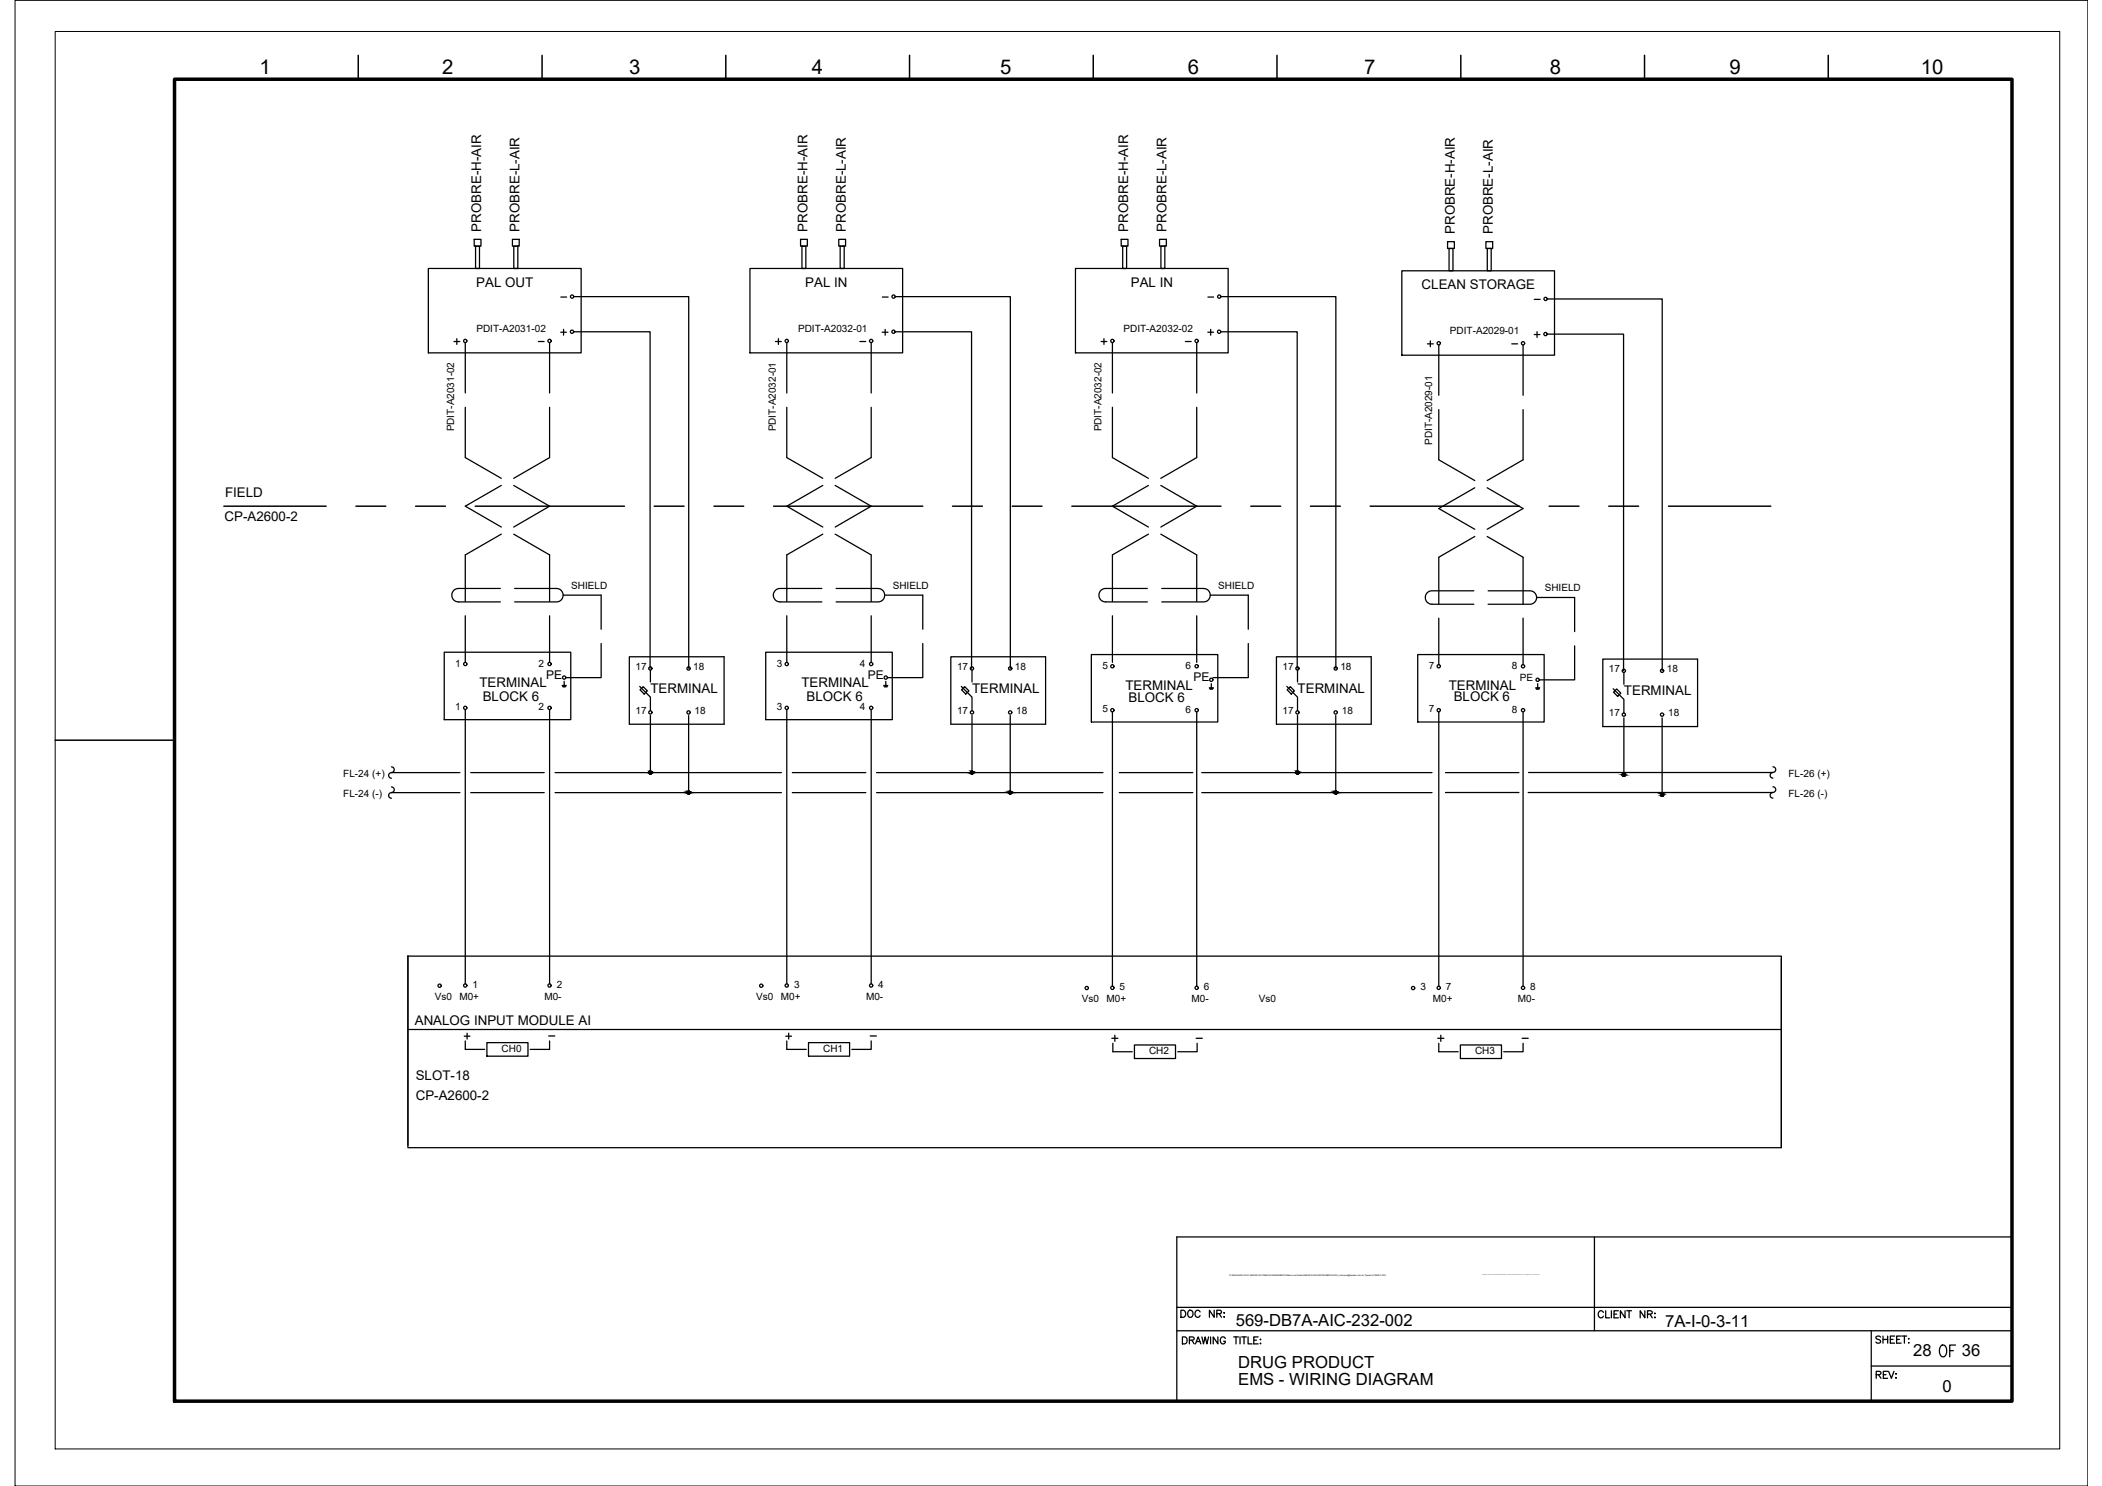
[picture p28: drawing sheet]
<svg xmlns="http://www.w3.org/2000/svg" width="420mm" height="297mm" viewBox="0 0 420 297" stroke-linecap="round" stroke-linejoin="round" font-family="sans-serif">
<defs><g id="words">
<text font-size="5.3" x="386.6" y="272.3">OF</text>
<g font-size="4.4">
<text x="221.2" y="209.5">+</text>
<text x="286.5" y="209.5">+</text>
</g>
<g font-size="4.1">
<text x="51.8" y="14.8">1</text>
<text x="88.4" y="14.8">2</text>
<text x="125.8" y="14.8">3</text>
<text x="162.3" y="14.8">4</text>
<text x="199.9" y="14.8">5</text>
<text x="237.4" y="14.8">6</text>
<text x="272.6" y="14.8">7</text>
<text x="309.8" y="14.8">8</text>
<text x="345.7" y="14.8">9</text>
<text x="383.9" y="14.8">10</text>
</g>
<g font-size="4">
<text x="111.1" y="68.1">+</text>
<text x="175.3" y="68.1">+</text>
<text x="284.3" y="70.6">+</text>
<text x="92.1" y="208.8">+</text>
<text x="156.3" y="208.8">+</text>
<text x="374.3" y="276.6">REV:</text>
</g>
<g font-size="3.3">
<text x="247" y="265">569-DB7A-AIC-232-002</text>
<text x="332.8" y="265.2">7A-I-0-3-11</text>
<text x="247.5" y="273.5">DRUG PRODUCT</text>
<text x="382.4" y="271.1">28</text>
<text x="392.1" y="271.1">36</text>
<text x="247.5" y="276.9">EMS - WIRING DIAGRAM</text>
<text x="388.3" y="278.2">0</text>
</g>
<g font-size="2.7">
<text x="96.2" y="46.3" transform="rotate(-90 96.2 46.3)">PROBRE-H-AIR</text>
<text x="103.8" y="46.3" transform="rotate(-90 103.8 46.3)">PROBRE-L-AIR</text>
<text x="161.4" y="46.3" transform="rotate(-90 161.4 46.3)">PROBRE-H-AIR</text>
<text x="169.1" y="46.3" transform="rotate(-90 169.1 46.3)">PROBRE-L-AIR</text>
<text x="225.5" y="46.3" transform="rotate(-90 225.5 46.3)">PROBRE-H-AIR</text>
<text x="233.2" y="46.3" transform="rotate(-90 233.2 46.3)">PROBRE-L-AIR</text>
<text x="290.8" y="46.8" transform="rotate(-90 290.8 46.8)">PROBRE-H-AIR</text>
<text x="298.4" y="46.8" transform="rotate(-90 298.4 46.8)">PROBRE-L-AIR</text>
<text x="95.2" y="57.4">PAL OUT</text>
<text x="161" y="57.4">PAL IN</text>
<text x="226" y="57.4">PAL IN</text>
<text x="284.2" y="57.8">CLEAN STORAGE</text>
<text x="45" y="99.3">FIELD</text>
<text x="44.9" y="104.2">CP-A2600-2</text>
<text x="95.8" y="137.4">TERMINAL</text>
<text x="160.2" y="137.4">TERMINAL</text>
<text x="225" y="137.8">TERMINAL</text>
<text x="289.6" y="137.8">TERMINAL</text>
<text x="96.5" y="140.2">BLOCK 6</text>
<text x="130" y="138.5">TERMINAL</text>
<text x="161.2" y="140.2">BLOCK 6</text>
<text x="194.3" y="138.5">TERMINAL</text>
<text x="225.6" y="140.3">BLOCK 6</text>
<text x="259.4" y="138.5">TERMINAL</text>
<text x="290.6" y="140.2">BLOCK 6</text>
<text x="324.6" y="138.9">TERMINAL</text>
<text x="82.9" y="204.9">ANALOG INPUT MODULE AI</text>
<text x="83.1" y="215.9">SLOT-18</text>
<text x="83.1" y="219.9">CP-A2600-2</text>
</g>
<g font-size="2.6">
<text x="111.1" y="60.7">-</text>
<text x="175.3" y="60.7">-</text>
<text x="240.6" y="60.7">-</text>
<text x="305.9" y="61">-</text>
<text x="106.9" y="69.5">-</text>
<text x="171.1" y="69.5">-</text>
<text x="236" y="69.5">-</text>
<text x="301.3" y="69.8">-</text>
<text x="108.7" y="208.1">-</text>
<text x="173.2" y="208.1">-</text>
<text x="238.1" y="208.8">-</text>
<text x="303.4" y="208.8">-</text>
</g>
<g font-size="2.4">
<text x="109.2" y="135.7">PE</text>
<text x="173.5" y="135.7">PE</text>
<text x="238.5" y="136.2">PE</text>
</g>
<g font-size="2">
<text x="95.2" y="66.3">PDIT-A2031-02</text>
<text x="159.5" y="66.3">PDIT-A2032-01</text>
<text x="224.6" y="66.3">PDIT-A2032-02</text>
<text x="289.8" y="66.8">PDIT-A2029-01</text>
<text x="90.8" y="86.2" transform="rotate(-90 90.8 86.2)">PDIT-A2031-02</text>
<text x="155.1" y="86.2" transform="rotate(-90 155.1 86.2)">PDIT-A2032-01</text>
<text x="220.2" y="86.2" transform="rotate(-90 220.2 86.2)">PDIT-A2032-02</text>
<text x="286.3" y="88.9" transform="rotate(-90 286.3 88.9)">PDIT-A2029-01</text>
<text x="114.2" y="117.8">SHIELD</text>
<text x="178.4" y="117.8">SHIELD</text>
<text x="243.5" y="117.8">SHIELD</text>
<text x="308.8" y="118.2">SHIELD</text>
<text x="91" y="133.3">1</text>
<text x="107.6" y="133.3">2</text>
<text x="127" y="133.9">17</text>
<text x="138.6" y="133.9">18</text>
<text x="155.3" y="133.3">3</text>
<text x="171.9" y="133.3">4</text>
<text x="191.3" y="133.9">17</text>
<text x="202.8" y="133.9">18</text>
<text x="220.3" y="133.7">5</text>
<text x="237" y="133.8">6</text>
<text x="256.4" y="133.9">17</text>
<text x="267.9" y="133.9">18</text>
<text x="285.6" y="133.7">7</text>
<text x="302.2" y="133.8">8</text>
<text x="303.8" y="136.2">PE</text>
<text x="321.6" y="134.4">17</text>
<text x="333.2" y="134.4">18</text>
<text x="91" y="142">1</text>
<text x="107.6" y="142">2</text>
<text x="127" y="142.7">17</text>
<text x="138.9" y="142.7">18</text>
<text x="155.3" y="142">3</text>
<text x="171.9" y="142">4</text>
<text x="191.3" y="142.7">17</text>
<text x="203.1" y="142.7">18</text>
<text x="220.3" y="142.4">5</text>
<text x="237" y="142.4">6</text>
<text x="256.4" y="142.7">17</text>
<text x="268.2" y="142.7">18</text>
<text x="285.6" y="142.4">7</text>
<text x="302.2" y="142.4">8</text>
<text x="321.6" y="143.2">17</text>
<text x="333.4" y="143.2">18</text>
<text x="68.6" y="155.3">FL-24 (+)</text>
<text x="357.5" y="155.3">FL-26 (+)</text>
<text x="68.6" y="159.3">FL-24 (-)</text>
<text x="357.5" y="159.3">FL-26 (-)</text>
<text x="94.4" y="197.4">1</text>
<text x="111.3" y="197.4">2</text>
<text x="158.7" y="197.4">3</text>
<text x="175.6" y="197.4">4</text>
<text x="223.8" y="197.9">5</text>
<text x="240.6" y="197.9">6</text>
<text x="283.9" y="197.9">3</text>
<text x="289" y="197.9">7</text>
<text x="305.9" y="197.9">8</text>
<text x="86.9" y="199.9">Vs0</text>
<text x="91.8" y="199.9">M0+</text>
<text x="108.8" y="199.9">M0-</text>
<text x="151.2" y="199.9">Vs0</text>
<text x="156.1" y="199.9">M0+</text>
<text x="173.1" y="199.9">M0-</text>
<text x="216.2" y="200.4">Vs0</text>
<text x="221.2" y="200.3">M0+</text>
<text x="238.2" y="200.3">M0-</text>
<text x="251.6" y="200.4">Vs0</text>
<text x="286.4" y="200.3">M0+</text>
<text x="303.4" y="200.3">M0-</text>
<text x="100.3" y="210.2">CH0</text>
<text x="164.5" y="210.2">CH1</text>
<text x="229.7" y="210.7">CH2</text>
<text x="294.8" y="210.7">CH3</text>
</g>
<text font-size=".4" x="245.8" y="255">P:\569-BAXALTA\01.ENG\03.AUTOMACAO\ANDAMENTO\Banco de Dados\569-B7A-INS-INSTRUMENTACAO_moliveira@tessler-com-br-Tessler-5164457.JPG</text>
</g></defs>
<!-- layer: G-TTLB-TTLB -->
<path d="M34.9 15.8h367.3v264.3h-367.3z" fill="none" stroke="#000" stroke-width=".7"/>
<!-- layer: G-TTLB-OTLN -->
<path d="M11 6.3h400.7v283.3h-400.7z" fill="none" stroke="#000" stroke-width=".2"/>
<!-- layer: G-TTLB-INDX -->
<path d="M71.6 11.1v4.7M108.4 11.1v4.7M145.1 11.1v4.7M181.8 11.1v4.7M218.5 11.1v4.7M255.2 11.1v4.7M292 11.1v4.7M328.7 11.1v4.7M365.4 11.1v4.7M11 148h23.9" fill="none" stroke="#000" stroke-width=".3"/>
<!-- layer: LGSP IA4$0$LG_PLOT -->
<path d="M318.7 247.3v18.7M235.2 261.3h167M235.2 266h167M374 273.1h28.2M374 266v14.1M235.2 280.1h167" fill="none" stroke="#000" stroke-width=".25"/>
<!-- layer: LG_PLOT -->
<g fill="none" stroke="#000" stroke-width=".25">
<path d="M402.2 247.3h-167v32.8M236.1 261.9h.4a.75 .75 0 0 1 .5 .7 .75 .75 0 0 1-.5 .7h-.4zM236.3 267.2h.5a.75 .75 0 0 1 .5 .7 .75 .75 0 0 1-.5 .7h-.5zM237.5 262.1l.2-.1a.7 .7 0 0 1 .8 .5 .7 .7 0 0 1-.4 .8 .73 .73 0 0 1-.7-.4 .73 .73 0 0 1 .1-.8zM237.7 267.9l.8-.1 .2-.2-.1-.2-.9-.2v1.4M238.2 267.9l.5 .7M239 268.6l.5-1.4 .5 1.4M239.2 268.2h.6M239.9 262.2a.52 .52 0 0 0-.6-.3 .52 .52 0 0 0-.4 .6v.3a.52 .52 0 0 0 .4 .5 .52 .52 0 0 0 .6-.3M240.2 267.2l.4 1.4 .3-1.4 .3 1.4 .4-1.4M242 267.2v1.4M242.7 261.9v1.4l-1-1.4v1.4"/>
<path d="M243.2 262.6l.8-.1 .1-.4-.9-.2v1.4M243.4 267.2v1.4l-.9-1.4v1.4M243.7 262.6l.5 .7M244.6 262.5h.2zM244.7 263.2v.1zM244.9 267.6a.51 .51 0 0 0-.6-.4 .51 .51 0 0 0-.4 .6v.3a.5 .5 0 0 0 .5 .5 .5 .5 0 0 0 .5-.5h-.3M246.6 267.2h.9M247.1 267.2v1.4M247.9 267.2v1.4M248.2 267.2h.9M248.7 267.2v1.4M249.5 267.2v1.4h.8"/>
<path d="M250.6 267.9h.5M251.5 267.2h-.9v1.4h.9M251.9 267.8h.1zM251.9 268.6h.1zM320.5 262.3a.52 .52 0 0 0-.6-.3 .52 .52 0 0 0-.4 .6v.3a.52 .52 0 0 0 .4 .5 .52 .52 0 0 0 .6-.3M321 262v1.4h.8M322.1 262v1.4M322.6 262.7h.6M323.5 262h-.9v1.4h.9M324.8 262v1.4l-.9-1.4v1.4M325.2 262h.9M325.6 262v1.4"/>
<path d="M328.8 262v1.4l-.9-1.4v1.4M329.3 262.7l.8-.1 .2-.2-.1-.2-.3-.2h-.6v1.4M329.8 262.7l.5 .7M330.7 262.6h.2zM330.8 263.3v.1zM375.9 267.3a.52 .52 0 0 0-.5-.3 .52 .52 0 0 0-.4 .4l.1 .2 .7 .3 .1 .4a.59 .59 0 0 1-.9 0M376.4 267.1v1.4M376.4 267.7h.9M377.3 267.1v1.4M377.8 267.7h.6M378.7 267.1h-.9v1.4h.9M379.1 267.7h.6"/>
<path d="M380 267.1h-.9v1.4h.9M380.2 267.1h.9M380.7 267.1v1.4M381.5 267.6h.1zM381.5 268.4h.1z"/>
</g>
<!-- layer: I_DATA -->
<g fill="none" stroke="#000" stroke-width=".25">
<path d="M85.6 53.7h30.6v16.8h-30.6zM149.9 53.7h30.5v16.8h-30.5zM215 53.7h30.5v16.8h-30.5zM280.2 54.1h30.5v16.9h-30.5zM90.7 68.3h1.2M91.3 67.7v1.1M155 68.3h1.2M155.6 67.7v1.1M220.1 68.3h1.1M220.7 67.7v1.1M241.4 66.4h1.2M242 65.8v1.2"/>
<path d="M306.7 66.9h1.1M307.2 66.3v1.1M88.8 130.4h25.3v13.5h-25.3zM112.4 137h.8M112.4 137.2h.7M112.5 137.3h.5M112.8 136.2v.8M125.8 131.3h18.9v13.5h-18.9zM153.1 130.4h25.3v13.5h-25.3zM176.6 137h.9M176.7 137.2h.7M176.8 137.3h.5"/>
<path d="M177.1 136.2v.8M190.1 131.3h18.9v13.5h-18.9zM218.1 130.8h25.3v13.5h-25.3zM241.7 137.5h.8M241.8 137.6h.7M241.9 137.8h.5M242.1 136.7v.8M255.1 131.3h19v13.5h-19zM283.4 130.8h25.3v13.5h-25.3zM307 137.5h.8M307 137.6h.7M307.1 137.8h.5"/>
<path d="M307.4 136.7v.8M320.4 131.7h18.9v13.5h-18.9zM81.5 191.1v37.8M356.1 191.6v37.8M93 209.8h3.9M97.3 208.4h8.2v2.7h-8.2zM109.9 208.1v1.7h-3.9M157.3 209.8h3.9M161.6 208.4h8.2v2.7h-8.2zM174.1 208.1v1.7h-3.8M222.4 210.2h3.9M226.8 208.9h8.2v2.7h-8.2z"/>
<path d="M239.3 208.5v1.7h-3.9M291.9 208.9h8.2v2.7h-8.2zM304.4 208.5v1.7h-3.8"/>
<circle cx="93" cy="68.2" r=".33"/>
<circle cx="157.3" cy="68.2" r=".33"/>
<circle cx="222.3" cy="68.2" r=".33"/>
<circle cx="243.7" cy="66.3" r=".33"/>
<circle cx="308.9" cy="66.8" r=".33"/>
<circle cx="93" cy="132.7" r=".33"/>
<circle cx="109.8" cy="132.7" r=".33"/>
<circle cx="112.8" cy="135.4" r=".33"/>
<circle cx="130" cy="133.6" r=".33"/>
<circle cx="137.6" cy="133.6" r=".33"/>
<circle cx="157.3" cy="132.7" r=".33"/>
<circle cx="174.1" cy="132.7" r=".33"/>
<circle cx="177" cy="135.4" r=".33"/>
<circle cx="194.3" cy="133.6" r=".33"/>
<circle cx="201.9" cy="133.6" r=".33"/>
<circle cx="222.3" cy="133.2" r=".33"/>
<circle cx="239.2" cy="133.2" r=".33"/>
<circle cx="242.1" cy="135.9" r=".33"/>
<circle cx="259.3" cy="133.6" r=".33"/>
<circle cx="267" cy="133.6" r=".33"/>
<circle cx="287.6" cy="133.2" r=".33"/>
<circle cx="304.4" cy="133.2" r=".33"/>
<circle cx="307.4" cy="135.9" r=".33"/>
<circle cx="324.6" cy="134.1" r=".33"/>
<circle cx="332.2" cy="134.1" r=".33"/>
<circle cx="93" cy="141.5" r=".33"/>
<circle cx="109.8" cy="141.5" r=".33"/>
<circle cx="130" cy="142.4" r=".33"/>
<circle cx="137.6" cy="142.4" r=".33"/>
<circle cx="157.3" cy="141.5" r=".33"/>
<circle cx="174.1" cy="141.5" r=".33"/>
<circle cx="194.3" cy="142.4" r=".33"/>
<circle cx="201.9" cy="142.4" r=".33"/>
<circle cx="222.3" cy="142" r=".33"/>
<circle cx="239.2" cy="142" r=".33"/>
<circle cx="259.3" cy="142.4" r=".33"/>
<circle cx="267" cy="142.4" r=".33"/>
<circle cx="287.6" cy="142" r=".33"/>
<circle cx="304.4" cy="142" r=".33"/>
<circle cx="324.6" cy="142.9" r=".33"/>
<circle cx="332.2" cy="142.9" r=".33"/>
<circle cx="87.9" cy="197" r=".33"/>
<circle cx="93" cy="197" r=".33"/>
<circle cx="109.8" cy="197" r=".33"/>
<circle cx="152.2" cy="197" r=".33"/>
<circle cx="157.3" cy="197" r=".33"/>
<circle cx="174.1" cy="197" r=".33"/>
<circle cx="217.2" cy="197.5" r=".33"/>
<circle cx="222.3" cy="197.5" r=".33"/>
<circle cx="239.2" cy="197.5" r=".33"/>
<circle cx="282.5" cy="197.5" r=".33"/>
<circle cx="287.6" cy="197.5" r=".33"/>
<circle cx="304.4" cy="197.5" r=".33"/>
</g>
<!-- layer: I_TABS -->
<g fill="none" stroke="#000" stroke-width=".25">
<path d="M93 68.5v10.1M109.9 68.5v10.1M157.3 68.5v10.1M174.1 68.5v10.1M222.4 68.5v10.1M239.2 68.5v10.1M287.6 69v10M304.4 69v10M93 81.4v10.1l7.2 4.1M100.2 97l-7.2 4.2 7.2 4.2M102.7 97l7.2 4.2-7.2 4.2M109.9 81.4v10.1l-7.2 4.1"/>
<path d="M157.3 81.4v10.1l7.2 4.1M164.5 97l-7.2 4.2 7.2 4.2M166.9 97l7.2 4.2-7.2 4.2M174.1 81.4v10.1l-7.2 4.1M222.4 81.4v10.1l7.2 4.1M229.6 97l-7.2 4.2 7.2 4.2M232 97l7.2 4.2-7.2 4.2M239.2 81.4v10.1l-7.2 4.1M287.6 81.9v10l7.2 4.2M294.8 97.5l-7.2 4.1 7.2 4.2M297.3 97.5l7.1 4.1-7.1 4.2M304.4 81.9v10l-7.1 4.2"/>
<path d="M100 117.6h-8.3a1.34 1.34 0 0 0-1.4 1.4 1.34 1.34 0 0 0 1.4 1.3h8.3M100.2 106.8l-7.2 4.1v9.3M102.7 106.8l7.2 4.1v9.3M102.9 117.6h8.3a1.34 1.34 0 0 1 1.4 1.4 1.34 1.34 0 0 1-1.4 1.3h-8.3M112.6 119h7.6v6.8M164.3 117.6h-8.4a1.34 1.34 0 0 0-1.3 1.4 1.34 1.34 0 0 0 1.3 1.3h8.4M164.5 106.8l-7.2 4.1v9.3M166.9 106.8l7.2 4.1v9.3M167.1 117.6h8.4a1.34 1.34 0 0 1 1.3 1.4 1.34 1.34 0 0 1-1.3 1.3h-8.4M176.8 119h7.6v6.8M229.3 117.6h-8.3a1.34 1.34 0 0 0-1.3 1.4 1.34 1.34 0 0 0 1.3 1.3h8.3M229.6 106.8l-7.2 4.1v9.3"/>
<path d="M232 106.8l7.2 4.1v9.3M232.2 117.6h8.4a1.34 1.34 0 0 1 1.3 1.4 1.34 1.34 0 0 1-1.3 1.3h-8.4M241.9 119h7.6v6.8M294.6 118.1h-8.4a1.34 1.34 0 0 0-1.3 1.3 1.34 1.34 0 0 0 1.3 1.4h8.4M294.8 107.2l-7.2 4.2v9.3M297.3 107.2l7.1 4.2v9.3M297.5 118.1h8.3a1.34 1.34 0 0 1 1.4 1.3 1.34 1.34 0 0 1-1.4 1.4h-8.3M307.1 119.4h7.6v6.8M93 123.1v9.3M109.9 123.1v9.3M120.2 128.6v6.9h-7.1M157.3 123.1v9.3"/>
<path d="M174.1 123.1v9.3M184.4 128.6v6.9h-7M222.4 123.1v9.3M239.2 123.1v9.3M249.5 128.6v6.9h-7M287.6 123.6v9.3M304.4 123.6v9.3M314.7 129.1v6.8h-7M78.2 153.3a.56 .56 0 0 1 .6 .6 .56 .56 0 0 1-.6 .5M78.2 154.4a.56 .56 0 0 0-.5 .6 .56 .56 0 0 0 .5 .6M78.2 157.3a.56 .56 0 0 1 .6 .6 .56 .56 0 0 1-.6 .5M78.2 158.4a.56 .56 0 0 0-.5 .6 .56 .56 0 0 0 .5 .6"/>
<path d="M93 141.8v54.9M109.9 141.8v54.9M157.3 141.8v54.9M174.1 141.8v54.9M222.4 142.3v54.8M239.2 142.3v54.8M287.6 142.3v54.8M304.4 142.3v54.8M354.4 153.3a.56 .56 0 0 1 .5 .5 .56 .56 0 0 1-.5 .6 .57 .57 0 0 0-.6 .6 .57 .57 0 0 0 .6 .5M354.4 157.3a.56 .56 0 0 1 .5 .5 .56 .56 0 0 1-.5 .6 .57 .57 0 0 0-.6 .6 .57 .57 0 0 0 .6 .5"/>
</g>
<!-- layer: I_LIMIT_LINE -->
<g fill="none" stroke="#000" stroke-width=".3">
<path d="M44.7 101.2h20.5M71.1 101.2h6M83.1 101.2h5.9M95 101.2h29.8M130.8 101.2h5.9M142.7 101.2h6M154.6 101.2h29.8M190.4 101.2h6M202.3 101.2h6M214.2 101.2h29.9M250 101.2h6M261.9 101.2h6"/>
<path d="M273.9 101.2h29.8M309.6 101.2h6M321.6 101.2h5.9M333.5 101.2h20.4"/>
</g>
<!-- layer: EI-CTRL -->
<path d="M127.9 137.2l2.1 2.1v2.8M127.9 137.9l.7-.6 .8 .8-.6 .6zM130 134v2.3M192.2 137.2l2.1 2.1v2.8M192.2 137.9l.6-.6 .9 .8-.7 .6zM194.3 134v2.3M257.2 137.2l2.2 2.1v2.8M257.3 137.9l.6-.6 .8 .8-.6 .6zM259.4 134v2.3M322.5 137.7l2.1 2.1v2.7M322.5 138.4l.7-.7 .8 .9-.7 .6zM324.6 134.4v2.4" fill="none" stroke="#000" stroke-width=".25"/>
<!-- layer: 0 -->
<g fill="none" stroke="#000" stroke-width=".25">
<path d="M94.8 47.8h1.3v1.4h-1.3zM95.1 49.2h.7v4.5h-.7zM102.4 47.8h1.4v1.4h-1.4zM102.7 49.2h.8v4.5h-.8zM114.7 59.3h23v74.3M160 47.8h1.4v1.4h-1.4zM160.3 49.2h.8v4.5h-.8zM167.7 47.8h1.3v1.4h-1.3zM167.9 49.2h.8v4.5h-.8zM178.9 59.3h23.1v74.3M224.1 47.8h1.4v1.4h-1.4zM224.4 49.2h.8v4.5h-.8z"/>
<path d="M231.8 47.8h1.3v1.4h-1.3zM232.1 49.2h.7v4.5h-.7zM244 59.3h23v74.3M289.3 48.3h1.4v1.4h-1.4zM289.6 49.7h.8v4.4h-.8zM297 48.3h1.4v1.4h-1.4zM297.3 49.7h.8v4.4h-.8zM309.3 59.8h23v74.3M114.7 66.3h15.2v67.3M178.9 66.3h15.3v67.3M244 66.3h15.3v67.3M309.3 66.8h15.2v67.3"/>
<path d="M78.3 154.4h13.6M78.3 158.4h13.6M94.1 154.4h14.7M94.1 158.4h14.7M111 154.4h45.2M111 158.4h45.2M130 143v11.4M137.6 143v15.4M158.4 154.4h14.7M158.4 158.4h14.7M175.2 154.4h45.3M175.2 158.4h45.3"/>
<path d="M194.3 143v11.4M201.9 143v15.4M223.7 154.4h14.7M223.7 158.4h14.7M240.2 154.4h46M240.2 158.4h46M259.4 143v11.4M267 143v15.4M288.9 154.4h14.7M288.9 158.4h14.7M305.5 158.4h48.9M305.5 154.4h48.9"/>
<path d="M324.6 143.5v11.4M332.2 143.5v15.4M81.5 191.1h274.6v38.3h-274.6zM81.5 205.8h274.6"/>
<circle cx="130" cy="154.4" r=".29"/>
<circle cx="137.6" cy="158.4" r=".29"/>
<circle cx="194.3" cy="154.4" r=".29"/>
<circle cx="201.9" cy="158.4" r=".29"/>
<circle cx="259.3" cy="154.4" r=".29"/>
<circle cx="267" cy="158.4" r=".29"/>
<circle cx="324.6" cy="154.9" r=".29"/>
<circle cx="332.2" cy="158.9" r=".29"/>
</g>
<g fill="#000" stroke="#000" stroke-width=".2">
<path d="M129.9 154.2h.1zM137.5 158.2h.1zM194.2 154.2h.1zM201.8 158.2h.1zM259.2 154.2h.2zM266.8 158.2h.2zM324.5 154.6h.1zM332.1 158.6h.1z"/>
<path d="M129.7 154.3h.3zM129.7 154.3h.3z"/>
<path d="M129.9 154.2h.1zM129.9 154.2h.1z"/>
<path d="M130 154.2h.1zM130 154.2h.1z"/>
<path d="M129.9 154.2h.1zM129.9 154.2h.1z"/>
<path d="M129.9 154.2h.1zM129.9 154.2h.1z"/>
<path d="M129.9 154.2h.1zM129.8 154.2h.2z"/>
<path d="M129.8 154.2h.2zM129.8 154.2h.2z"/>
<path d="M129.8 154.2h.2zM129.8 154.2h.2z"/>
<path d="M129.8 154.2l.2 .1zM129.8 154.2l.2 .1z"/>
<path d="M129.8 154.3h.2zM129.8 154.3h.2z"/>
<path d="M129.8 154.3h.2zM129.8 154.3h.2z"/>
<path d="M130 154.3h.3zM130 154.3h.3z"/>
<path d="M129.7 154.3l.3 .1zM129.7 154.3l.3 .1z"/>
<path d="M129.7 154.4h.3zM129.7 154.4h.3z"/>
<path d="M129.7 154.4h.3zM129.7 154.4h.3z"/>
<path d="M130 154.1l.1 .1zM130 154.1l.1 .1z"/>
<path d="M129.9 154.7h.2zM129.9 154.7h.1z"/>
<path d="M130 154.2h.2zM130 154.2h.2z"/>
<path d="M129.9 154.7h.2zM129.9 154.7h.2z"/>
<path d="M130 154.2h.2zM130 154.2h.2z"/>
<path d="M129.8 154.7h.4zM129.8 154.7h.3z"/>
<path d="M130 154.2h.2zM130 154.2h.2z"/>
<path d="M130 154.2h.2zM130 154.2h.2z"/>
<path d="M130 154.2h.2zM130 154.2h.2z"/>
<path d="M129.8 154.6h.4zM129.8 154.6l.4 .1z"/>
<path d="M130 154.2l.3 .1zM130 154.2l.3 .1z"/>
<path d="M130 154.3h.3zM130 154.3h.3z"/>
<path d="M130 154.3h.3zM130 154.3h.3z"/>
<path d="M129.8 154.6h.5zM129.8 154.6h.4z"/>
<path d="M130 154.3l.3 .1zM130 154.3l.3 .1z"/>
<path d="M129.7 154.5h.6zM129.7 154.5l.6 .1z"/>
<path d="M130 154.4h.3zM130 154.4h.3z"/>
<path d="M130 154.4h.3zM130 154.4h.3z"/>
<path d="M129.7 154.4l.6 .1zM129.7 154.4l.6 .1z"/>
<path d="M129.7 154.5h.6zM129.7 154.5h.6z"/>
<path d="M137.5 158.2h.1zM137.5 158.2h.1z"/>
<path d="M137.5 158.2h.1zM137.5 158.2h.1z"/>
<path d="M137.4 158.2l.2 .1zM137.4 158.2l.2 .1z"/>
<path d="M137.4 158.3h.2zM137.4 158.3h.2z"/>
<path d="M137.4 158.3l.2 .1zM137.4 158.3l.2 .1z"/>
<path d="M137.4 158.4h.2zM137.4 158.4h.2z"/>
<path d="M137.6 158.1l.2 .1zM137.6 158.1l.2 .1z"/>
<path d="M137.6 158.7h.1zM137.6 158.7h.1z"/>
<path d="M137.6 158.2h.2zM137.6 158.2h.2z"/>
<path d="M137.6 158.2h.2zM137.6 158.2h.2z"/>
<path d="M137.5 158.7h.3zM137.5 158.7h.2z"/>
<path d="M137.6 158.2h.3zM137.6 158.2h.3z"/>
<path d="M137.5 158.7h.3zM137.5 158.7h.3z"/>
<path d="M137.6 158.2l.3 .1zM137.6 158.2l.3 .1z"/>
<path d="M137.4 158.6h.5zM137.4 158.6l.4 .1z"/>
<path d="M137.6 158.3h.3zM137.6 158.3h.3z"/>
<path d="M137.4 158.6h.5zM137.4 158.6h.5z"/>
<path d="M137.6 158.3l.3 .1zM137.6 158.3l.3 .1z"/>
<path d="M137.4 158.5h.5zM137.4 158.5l.5 .1z"/>
<path d="M137.6 158.4h.3zM137.6 158.4h.3z"/>
<path d="M137.4 158.4l.5 .1zM137.4 158.4l.5 .1z"/>
<path d="M137.4 158.5h.5zM137.4 158.5h.5z"/>
<path d="M194 154.3h.3zM194 154.3h.3z"/>
<path d="M194.2 154.2h.1zM194.2 154.2h.1z"/>
<path d="M194.2 154.2h.1zM194.2 154.2h.1z"/>
<path d="M194.1 154.2h.2zM194.1 154.2h.2z"/>
<path d="M194.1 154.2h.2zM194.1 154.2h.2z"/>
<path d="M194.1 154.2h.2zM194.1 154.2h.2z"/>
<path d="M194.1 154.2h.2zM194.1 154.2h.2z"/>
<path d="M194.1 154.2l.2 .1zM194.1 154.2l.2 .1z"/>
<path d="M194 154.3h.3zM194 154.3h.3z"/>
<path d="M194 154.3h.3zM194 154.3h.3z"/>
<path d="M194.3 154.3h.2zM194.3 154.3h.2z"/>
<path d="M194 154.3l.3 .1zM194 154.3l.3 .1z"/>
<path d="M194 154.4h.3zM194 154.4h.3z"/>
<path d="M194 154.4h.3zM194 154.4h.3z"/>
<path d="M194.2 154.7h.2zM194.2 154.7h.1z"/>
<path d="M194.3 154.2h.1zM194.3 154.2h.1z"/>
<path d="M194.3 154.2h.1zM194.3 154.2h.1z"/>
<path d="M194.3 154.2h.1zM194.3 154.2h.1z"/>
<path d="M194.1 154.7h.3zM194.1 154.7h.3z"/>
<path d="M194.3 154.2h.2zM194.3 154.2h.2z"/>
<path d="M194.3 154.2h.2zM194.3 154.2h.2z"/>
<path d="M194.1 154.7h.4zM194.1 154.7h.3z"/>
<path d="M194.3 154.2h.2zM194.3 154.2h.2z"/>
<path d="M194.3 154.2l.2 .1zM194.3 154.2l.2 .1z"/>
<path d="M194.1 154.6h.4zM194.1 154.6l.4 .1z"/>
<path d="M194.3 154.3h.2zM194.3 154.3h.2z"/>
<path d="M194.3 154.3h.2zM194.3 154.3h.2z"/>
<path d="M194 154.6h.5zM194 154.6h.5z"/>
<path d="M194.3 154.3l.3 .1zM194.3 154.3l.3 .1z"/>
<path d="M194 154.5h.5zM194 154.5l.5 .1z"/>
<path d="M194.3 154.4h.3zM194.3 154.4h.3z"/>
<path d="M194.3 154.4h.3zM194.3 154.4h.3z"/>
<path d="M194 154.4l.6 .1zM194 154.4l.6 .1z"/>
<path d="M194 154.5h.6zM194 154.5h.5z"/>
<path d="M201.8 158.2h.1zM201.8 158.2h.1z"/>
<path d="M201.8 158.2h.1zM201.7 158.2h.2z"/>
<path d="M201.7 158.2h.2zM201.7 158.2h.2z"/>
<path d="M201.7 158.2l.2 .1zM201.7 158.2l.2 .1z"/>
<path d="M201.7 158.3h.2zM201.7 158.3h.2z"/>
<path d="M201.7 158.3l.2 .1zM201.7 158.3l.2 .1z"/>
<path d="M201.6 158.4h.3zM201.6 158.4h.3z"/>
<path d="M201.9 158.1l.1 .1zM201.9 158.1l.1 .1z"/>
<path d="M201.8 158.7h.2zM201.8 158.7h.2z"/>
<path d="M201.9 158.2h.2zM201.9 158.2h.2z"/>
<path d="M201.8 158.7h.3zM201.8 158.7h.2z"/>
<path d="M201.9 158.2h.2zM201.9 158.2h.2z"/>
<path d="M201.8 158.7h.3zM201.8 158.7h.3z"/>
<path d="M201.9 158.2h.2zM201.9 158.2h.2z"/>
<path d="M201.9 158.2l.3 .1zM201.9 158.2l.3 .1z"/>
<path d="M201.7 158.6h.4zM201.7 158.6l.4 .1z"/>
<path d="M201.9 158.3h.3zM201.9 158.3h.3z"/>
<path d="M201.7 158.6h.5zM201.7 158.6h.4z"/>
<path d="M201.9 158.3l.3 .1zM201.9 158.3l.3 .1z"/>
<path d="M201.9 158.4h.3zM201.9 158.4h.3z"/>
<path d="M201.6 158.5h.6zM201.6 158.5h.6z"/>
<path d="M201.7 158.5h.5zM201.7 158.5l.5 .1z"/>
<path d="M201.6 158.4h.6zM201.6 158.4l.6 .1z"/>
<path d="M259.1 154.3h.3zM259.1 154.3h.3z"/>
<path d="M259.2 154.2h.2zM259.2 154.2h.2z"/>
<path d="M259.2 154.2h.2zM259.2 154.2h.2z"/>
<path d="M259.2 154.2h.2zM259.2 154.2h.2z"/>
<path d="M259.2 154.2h.2zM259.2 154.2h.2z"/>
<path d="M259.2 154.2h.2zM259.2 154.2h.2z"/>
<path d="M259.1 154.2h.3zM259.1 154.2h.3z"/>
<path d="M259.1 154.2l.3 .1zM259.1 154.2l.3 .1z"/>
<path d="M259.1 154.3h.3zM259.1 154.3h.3z"/>
<path d="M259.1 154.3h.3zM259.1 154.3h.3z"/>
<path d="M259.4 154.3h.2zM259.4 154.3h.2z"/>
<path d="M259.1 154.3l.3 .1zM259.1 154.3l.3 .1z"/>
<path d="M259.1 154.4h.3zM259.1 154.4h.3z"/>
<path d="M259.1 154.4h.3zM259.1 154.4h.3z"/>
<path d="M259.3 154.7h.1zM259.3 154.7h.1z"/>
<path d="M259.4 154.2h.1zM259.4 154.2h.1z"/>
<path d="M259.4 154.2h.1zM259.4 154.2h.1z"/>
<path d="M259.2 154.7h.3zM259.2 154.7h.2z"/>
<path d="M259.4 154.2h.1zM259.4 154.2h.1z"/>
<path d="M259.2 154.7h.3zM259.2 154.7h.3z"/>
<path d="M259.4 154.2h.1zM259.4 154.2h.1z"/>
<path d="M259.4 154.2h.2zM259.4 154.2h.2z"/>
<path d="M259.4 154.2h.2zM259.4 154.2h.2z"/>
<path d="M259.4 154.2l.2 .1zM259.4 154.2l.2 .1z"/>
<path d="M259.1 154.6h.5zM259.1 154.6l.4 .1z"/>
<path d="M259.4 154.3h.2zM259.4 154.3h.2z"/>
<path d="M259.4 154.3h.2zM259.4 154.3h.2z"/>
<path d="M259.1 154.6h.5zM259.1 154.6h.5z"/>
<path d="M259.4 154.3l.2 .1zM259.4 154.3l.2 .1z"/>
<path d="M259.4 154.4h.2zM259.4 154.4h.2z"/>
<path d="M259.4 154.4h.3zM259.4 154.4h.3z"/>
<path d="M259.1 154.5h.5zM259.1 154.5h.5z"/>
<path d="M259.1 154.5h.5zM259.1 154.5l.5 .1z"/>
<path d="M259.1 154.4h.6zM259.1 154.4l.5 .1z"/>
<path d="M266.8 158.2h.2zM266.8 158.2h.2z"/>
<path d="M266.8 158.2h.2zM266.8 158.2h.2z"/>
<path d="M266.8 158.2l.2 .1zM266.8 158.2l.2 .1z"/>
<path d="M266.7 158.3h.3zM266.7 158.3h.3z"/>
<path d="M266.7 158.3l.3 .1zM266.7 158.3l.3 .1z"/>
<path d="M266.7 158.4h.3zM266.7 158.4h.3z"/>
<path d="M267 158.1l.1 .1zM267 158.1l.1 .1z"/>
<path d="M266.9 158.7h.2zM266.9 158.7h.1z"/>
<path d="M267 158.2h.1zM267 158.2h.1z"/>
<path d="M266.9 158.7h.2zM266.9 158.7h.2z"/>
<path d="M267 158.2h.2zM267 158.2h.2z"/>
<path d="M267 158.2h.2zM267 158.2h.2z"/>
<path d="M266.8 158.7h.4zM266.8 158.7h.3z"/>
<path d="M266.8 158.6h.4zM266.8 158.6l.4 .1z"/>
<path d="M267 158.2l.3 .1zM267 158.2l.3 .1z"/>
<path d="M267 158.3h.3zM267 158.3h.3z"/>
<path d="M266.8 158.6h.5zM266.8 158.6h.4z"/>
<path d="M267 158.3l.3 .1zM267 158.3l.3 .1z"/>
<path d="M266.7 158.5h.6zM266.7 158.5l.6 .1z"/>
<path d="M267 158.4h.3zM267 158.4h.3z"/>
<path d="M266.7 158.4l.6 .1zM266.7 158.4l.6 .1z"/>
<path d="M266.7 158.5h.6zM266.7 158.5h.6z"/>
<path d="M324.3 154.8h.3zM324.3 154.8h.3z"/>
<path d="M324.5 154.6h.1zM324.5 154.6h.1z"/>
<path d="M324.6 154.6h.1zM324.6 154.6h.1z"/>
<path d="M324.5 154.6l.1 .1zM324.4 154.7h.2z"/>
<path d="M324.4 154.7h.2zM324.4 154.7h.2z"/>
<path d="M324.4 154.7h.2zM324.4 154.7h.2z"/>
<path d="M324.4 154.7h.2zM324.4 154.7h.2z"/>
<path d="M324.4 154.7h.2zM324.4 154.7h.2z"/>
<path d="M324.4 154.7h.2zM324.4 154.7h.2z"/>
<path d="M324.4 154.7l.2 .1zM324.4 154.7l.2 .1z"/>
<path d="M324.3 154.8h.3zM324.3 154.8h.3z"/>
<path d="M324.3 154.8h.3zM324.3 154.8h.3z"/>
<path d="M324.3 154.8h.3zM324.3 154.8h.3z"/>
<path d="M324.6 154.8h.3zM324.6 154.8h.3z"/>
<path d="M324.3 154.8l.3 .1zM324.3 154.8l.3 .1z"/>
<path d="M324.6 154.6h.1zM324.6 154.6h.1z"/>
<path d="M324.5 155.2h.2zM324.5 155.2h.1z"/>
<path d="M324.6 154.6l.1 .1zM324.6 154.6l.1 .1z"/>
<path d="M324.5 155.2h.2zM324.5 155.2h.2z"/>
<path d="M324.6 154.7h.2zM324.6 154.7h.2z"/>
<path d="M324.6 154.7h.2zM324.6 154.7h.2z"/>
<path d="M324.4 155.1h.4zM324.4 155.1l.3 .1z"/>
<path d="M324.6 154.7h.2zM324.6 154.7h.2z"/>
<path d="M324.6 154.7h.2zM324.6 154.7h.2z"/>
<path d="M324.6 154.7h.2zM324.6 154.7h.2z"/>
<path d="M324.4 155.1h.4zM324.4 155.1h.4z"/>
<path d="M324.6 154.7l.2 .1zM324.6 154.7l.2 .1z"/>
<path d="M324.6 154.8h.3zM324.6 154.8h.3z"/>
<path d="M324.3 155.1h.5zM324.3 155.1h.5z"/>
<path d="M324.6 154.8h.3zM324.6 154.8h.3z"/>
<path d="M324.6 154.8h.3zM324.6 154.8h.3z"/>
<path d="M324.6 154.8l.3 .1zM324.6 154.8l.3 .1z"/>
<path d="M324.3 154.9l.6 .1zM324.3 154.9l.6 .1z"/>
<path d="M324.3 155h.6zM324.3 155l.5 .1z"/>
<path d="M324.3 154.9h.6zM324.3 154.9h.6z"/>
<path d="M332.1 158.6l.1 .1zM332.1 158.6l.1 .1z"/>
<path d="M332 158.7h.2zM332 158.7h.2z"/>
<path d="M332 158.7l.2 .1zM332 158.7l.2 .1z"/>
<path d="M332 158.8h.2zM332 158.8h.2z"/>
<path d="M332 158.8h.2zM332 158.8h.2z"/>
<path d="M332 158.8l.2 .1zM332 158.8l.2 .1z"/>
<path d="M332.2 159.2h.1zM332.2 159.2h.1z"/>
<path d="M332.2 158.6h.1zM332.2 158.6h.1z"/>
<path d="M332.2 158.6h.2zM332.2 158.6h.2z"/>
<path d="M332.1 159.2h.3zM332.1 159.2h.2z"/>
<path d="M332.2 158.6l.2 .1zM332.2 158.6l.2 .1z"/>
<path d="M332.2 158.7h.3zM332.2 158.7h.3z"/>
<path d="M332.1 159.1h.3zM332.1 159.1l.3 .1z"/>
<path d="M332 159.1h.4zM332 159.1h.4z"/>
<path d="M332.2 158.7l.3 .1zM332.2 158.7l.3 .1z"/>
<path d="M332.2 158.8h.3zM332.2 158.8h.3z"/>
<path d="M332 159.1h.5zM332 159.1h.4z"/>
<path d="M332.2 158.8h.3zM332.2 158.8h.3z"/>
<path d="M332 159h.5zM332 159l.5 .1z"/>
<path d="M332.2 158.8l.3 .1zM332.2 158.8l.3 .1z"/>
<path d="M332 158.9h.5zM332 158.9h.5z"/>
<path d="M332 158.9h.5zM332 158.9l.5 .1z"/>
</g>
<path d="M3 .1h414.3v296.9h-414.3z" fill="none" stroke="#000" stroke-width=".2"/>
<use href="#words"/>
</svg>
